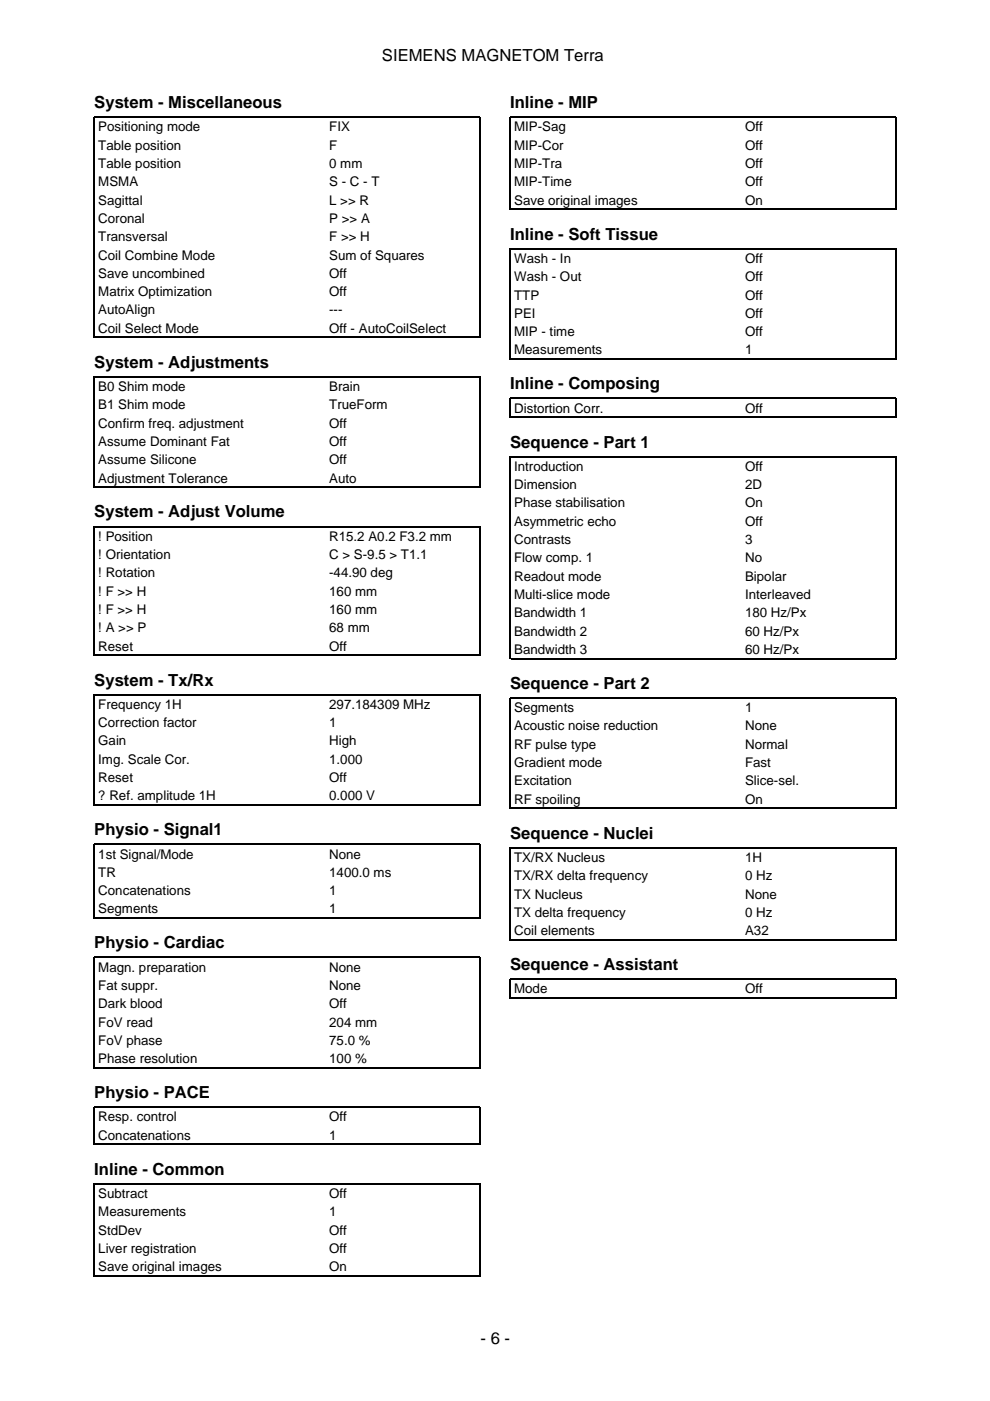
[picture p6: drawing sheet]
<svg xmlns="http://www.w3.org/2000/svg" width="210mm" height="297mm" viewBox="0 0 210 297" stroke-linecap="round" stroke-linejoin="round" font-family="sans-serif">
<defs><g id="words">
<g font-size="3.5">
<text x="81" y="12.9">SIEMENS MAGNETOM Terra</text>
<text x="20" y="22.9">System - Miscellaneous</text>
<text x="108.2" y="22.9">Inline - MIP</text>
<text x="108.2" y="50.8">Inline - Soft Tissue</text>
<text x="20" y="78">System - Adjustments</text>
<text x="108.2" y="82.5">Inline - Composing</text>
<text x="108.2" y="94.9">Sequence - Part 1</text>
<text x="20" y="109.7">System - Adjust Volume</text>
<text x="20" y="145.3">System - Tx/Rx</text>
<text x="108.2" y="146">Sequence - Part 2</text>
<text x="20" y="177.1">Physio - Signal1</text>
<text x="108.2" y="177.8">Sequence - Nuclei</text>
<text x="20" y="201.1">Physio - Cardiac</text>
<text x="108.2" y="205.7">Sequence - Assistant</text>
<text x="20" y="232.8">Physio - PACE</text>
<text x="20" y="249.1">Inline - Common</text>
<text x="101.9" y="284.9">- 6 -</text>
</g>
<g font-size="2.8">
<text x="20.8" y="27.9">Positioning mode</text>
<text x="69.8" y="27.9">FIX</text>
<text x="109" y="27.9">MIP-Sag</text>
<text x="158" y="27.9">Off</text>
<text x="20.8" y="31.7">Table position</text>
<text x="20.8" y="35.6">Table position</text>
<text x="69.8" y="31.7">F</text>
<text x="69.8" y="35.6">0 mm</text>
<text x="109" y="31.7">MIP-Cor</text>
<text x="109" y="35.6">MIP-Tra</text>
<text x="158" y="31.7">Off</text>
<text x="158" y="35.6">Off</text>
<text x="20.8" y="39.5">MSMA</text>
<text x="69.8" y="39.5">S - C - T</text>
<text x="109" y="39.5">MIP-Time</text>
<text x="158" y="39.5">Off</text>
<text x="20.8" y="43.4">Sagittal</text>
<text x="20.8" y="47.3">Coronal</text>
<text x="69.8" y="43.4">L &gt;&gt; R</text>
<text x="69.8" y="47.3">P &gt;&gt; A</text>
<text x="109" y="43.4">Save original images</text>
<text x="158" y="43.4">On</text>
<text x="20.8" y="51.2">Transversal</text>
<text x="69.8" y="51.2">F &gt;&gt; H</text>
<text x="20.8" y="55">Coil Combine Mode</text>
<text x="20.8" y="58.9">Save uncombined</text>
<text x="69.8" y="55">Sum of Squares</text>
<text x="69.8" y="58.9">Off</text>
<text x="109" y="55.7">Wash - In</text>
<text x="109" y="59.6">Wash - Out</text>
<text x="158" y="55.7">Off</text>
<text x="158" y="59.6">Off</text>
<text x="20.8" y="62.8">Matrix Optimization</text>
<text x="69.8" y="62.8">Off</text>
<text x="109" y="63.5">TTP</text>
<text x="158" y="63.5">Off</text>
<text x="20.8" y="66.7">AutoAlign</text>
<text x="20.8" y="70.6">Coil Select Mode</text>
<text x="69.8" y="66.7">---</text>
<text x="69.8" y="70.6">Off - AutoCoilSelect</text>
<text x="109" y="67.4">PEI</text>
<text x="109" y="71.3">MIP - time</text>
<text x="158" y="67.4">Off</text>
<text x="158" y="71.3">Off</text>
<text x="109" y="75.1">Measurements</text>
<text x="158" y="75.1">1</text>
<text x="20.8" y="82.9">B0 Shim mode</text>
<text x="69.8" y="82.9">Brain</text>
<text x="20.8" y="86.8">B1 Shim mode</text>
<text x="69.8" y="86.8">TrueForm</text>
<text x="109" y="87.5">Distortion Corr.</text>
<text x="158" y="87.5">Off</text>
<text x="20.8" y="90.7">Confirm freq. adjustment</text>
<text x="20.8" y="94.5">Assume Dominant Fat</text>
<text x="69.8" y="90.7">Off</text>
<text x="69.8" y="94.5">Off</text>
<text x="20.8" y="98.4">Assume Silicone</text>
<text x="69.8" y="98.4">Off</text>
<text x="109" y="99.8">Introduction</text>
<text x="158" y="99.8">Off</text>
<text x="20.8" y="102.3">Adjustment Tolerance</text>
<text x="69.8" y="102.3">Auto</text>
<text x="109" y="103.7">Dimension</text>
<text x="109" y="107.6">Phase stabilisation</text>
<text x="158" y="103.7">2D</text>
<text x="158" y="107.6">On</text>
<text x="109" y="111.5">Asymmetric echo</text>
<text x="158" y="111.5">Off</text>
<text x="20.8" y="114.7">! Position</text>
<text x="20.8" y="118.5">! Orientation</text>
<text x="69.8" y="114.7">R15.2 A0.2 F3.2 mm</text>
<text x="69.8" y="118.5">C &gt; S-9.5 &gt; T1.1</text>
<text x="109" y="115.4">Contrasts</text>
<text x="109" y="119.2">Flow comp. 1</text>
<text x="158" y="115.4">3</text>
<text x="158" y="119.2">No</text>
<text x="20.8" y="122.4">! Rotation</text>
<text x="69.8" y="122.4">-44.90 deg</text>
<text x="109" y="123.1">Readout mode</text>
<text x="158" y="123.1">Bipolar</text>
<text x="20.8" y="126.3">! F &gt;&gt; H</text>
<text x="20.8" y="130.2">! F &gt;&gt; H</text>
<text x="69.8" y="126.3">160 mm</text>
<text x="69.8" y="130.2">160 mm</text>
<text x="109" y="127">Multi-slice mode</text>
<text x="109" y="130.9">Bandwidth 1</text>
<text x="158" y="127">Interleaved</text>
<text x="158" y="130.9">180 Hz/Px</text>
<text x="20.8" y="134.1">! A &gt;&gt; P</text>
<text x="20.8" y="137.9">Reset</text>
<text x="69.8" y="134.1">68 mm</text>
<text x="69.8" y="137.9">Off</text>
<text x="109" y="134.8">Bandwidth 2</text>
<text x="158" y="134.8">60 Hz/Px</text>
<text x="109" y="138.6">Bandwidth 3</text>
<text x="158" y="138.6">60 Hz/Px</text>
<text x="20.8" y="150.3">Frequency 1H</text>
<text x="20.8" y="154.2">Correction factor</text>
<text x="69.8" y="150.3">297.184309 MHz</text>
<text x="69.8" y="154.2">1</text>
<text x="109" y="151">Segments</text>
<text x="109" y="154.9">Acoustic noise reduction</text>
<text x="158" y="151">1</text>
<text x="158" y="154.9">None</text>
<text x="20.8" y="158">Gain</text>
<text x="20.8" y="161.9">Img. Scale Cor.</text>
<text x="69.8" y="158">High</text>
<text x="69.8" y="161.9">1.000</text>
<text x="109" y="158.7">RF pulse type</text>
<text x="158" y="158.7">Normal</text>
<text x="20.8" y="165.8">Reset</text>
<text x="69.8" y="165.8">Off</text>
<text x="109" y="162.6">Gradient mode</text>
<text x="109" y="166.5">Excitation</text>
<text x="158" y="162.6">Fast</text>
<text x="158" y="166.5">Slice-sel.</text>
<text x="20.8" y="169.7">? Ref. amplitude 1H</text>
<text x="69.8" y="169.7">0.000 V</text>
<text x="109" y="170.4">RF spoiling</text>
<text x="158" y="170.4">On</text>
<text x="20.8" y="182">1st Signal/Mode</text>
<text x="20.8" y="185.9">TR</text>
<text x="69.8" y="182">None</text>
<text x="69.8" y="185.9">1400.0 ms</text>
<text x="109" y="182.7">TX/RX Nucleus</text>
<text x="158" y="182.7">1H</text>
<text x="20.8" y="189.8">Concatenations</text>
<text x="69.8" y="189.8">1</text>
<text x="109" y="186.6">TX/RX delta frequency</text>
<text x="109" y="190.5">TX Nucleus</text>
<text x="158" y="186.6">0 Hz</text>
<text x="158" y="190.5">None</text>
<text x="20.8" y="193.7">Segments</text>
<text x="69.8" y="193.7">1</text>
<text x="109" y="194.4">TX delta frequency</text>
<text x="158" y="194.4">0 Hz</text>
<text x="109" y="198.3">Coil elements</text>
<text x="158" y="198.3">A32</text>
<text x="20.8" y="206">Magn. preparation</text>
<text x="20.8" y="209.9">Fat suppr.</text>
<text x="69.8" y="206">None</text>
<text x="69.8" y="209.9">None</text>
<text x="20.8" y="213.8">Dark blood</text>
<text x="69.8" y="213.8">Off</text>
<text x="109" y="210.6">Mode</text>
<text x="158" y="210.6">Off</text>
<text x="20.8" y="217.7">FoV read</text>
<text x="20.8" y="221.5">FoV phase</text>
<text x="69.8" y="217.7">204 mm</text>
<text x="69.8" y="221.5">75.0 %</text>
<text x="20.8" y="225.4">Phase resolution</text>
<text x="69.8" y="225.4">100 %</text>
<text x="20.8" y="237.8">Resp. control</text>
<text x="69.8" y="237.8">Off</text>
<text x="20.8" y="241.7">Concatenations</text>
<text x="69.8" y="241.7">1</text>
<text x="20.8" y="254">Subtract</text>
<text x="20.8" y="257.9">Measurements</text>
<text x="69.8" y="254">Off</text>
<text x="69.8" y="257.9">1</text>
<text x="20.8" y="261.8">StdDev</text>
<text x="69.8" y="261.8">Off</text>
<text x="20.8" y="265.6">Liver registration</text>
<text x="20.8" y="269.5">Save original images</text>
<text x="69.8" y="265.6">Off</text>
<text x="69.8" y="269.5">On</text>
</g>
</g></defs>
<g fill="none" stroke="#000" stroke-width=".26">
<path d="M108.2 44.5v-19.7h81.8v19.7M108.3 44.4h81.6M20 71.7v-46.9h81.8v46.9M20.1 71.5h81.6M108.2 76.3v-23.6h81.8v23.6M108.3 76.1h81.6M108.2 88.6v-4.1h81.8v4.1M108.3 88.5h81.6M20 103.4v-23.5h81.8v23.5M20.1 103.3h81.6M20 139.1v-27.5h81.8v27.5M20.1 138.9h81.6"/>
<path d="M108.2 139.8v-43h81.8v43M108.3 139.6h81.6M20 170.8v-23.5h81.8v23.5M20.1 170.7h81.6M108.2 171.5v-23.5h81.8v23.5M108.3 171.4h81.6M20 194.8v-15.8h81.8v15.8M20.1 194.7h81.6M108.2 199.4v-19.7h81.8v19.7M108.3 199.2h81.6M108.2 211.7v-4.1h81.8v4.1M108.3 211.6h81.6"/>
<path d="M20 226.5v-23.5h81.8v23.5M20.1 226.4h81.6M20 242.8v-8.1h81.8v8.1M20.1 242.6h81.6M20 270.6v-19.6h81.8v19.6M20.1 270.5h81.6"/>
</g>
<use href="#words"/>
</svg>
